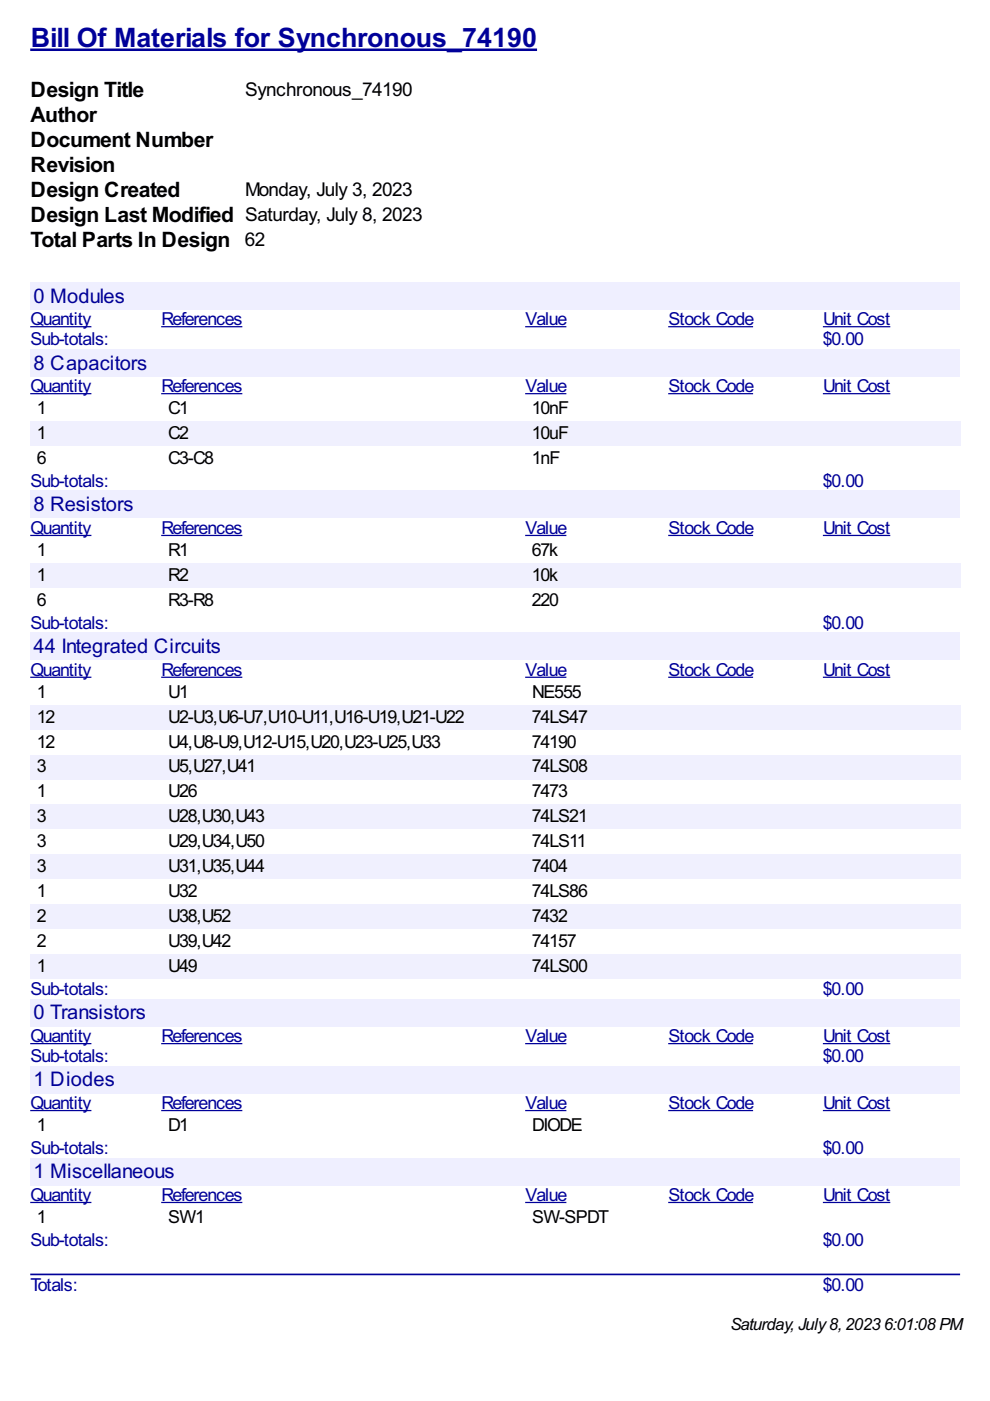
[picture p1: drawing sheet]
<svg xmlns="http://www.w3.org/2000/svg" width="210mm" height="297mm" viewBox="0 0 210 297" stroke-linecap="round" stroke-linejoin="round" font-family="sans-serif">
<defs><g id="words">
<text font-size="6.3" fill="#009" x="6.5" y="10">Bill Of Materials for Synchronous_74190</text>
<g font-size="5">
<text x="6.5" y="20.6">Design Title</text>
<text x="6.5" y="25.9">Author</text>
<text x="6.5" y="31.2">Document Number</text>
<text x="6.5" y="36.5">Revision</text>
<text x="6.5" y="41.8">Design Created</text>
<text x="6.5" y="47.1">Design Last Modified Saturday, July 8, 2023</text>
<text x="6.5" y="52.3">Total Parts In Design 62</text>
</g>
<g font-size="4.8" fill="#009">
<text x="7.1" y="64.2">0 Modules</text>
<text x="7.1" y="78.3">8 Capacitors</text>
<text x="7.1" y="108.4">8 Resistors</text>
<text x="7.1" y="138.5">44 Integrated Circuits</text>
<text x="7.1" y="216.2">0 Transistors</text>
<text x="7.1" y="230.3">1 Diodes</text>
<text x="7.1" y="249.8">1 Miscellaneous</text>
</g>
<g font-size="4.5">
<text x="52" y="20.3">Synchronous_74190</text>
<text x="52" y="41.5">Monday, July 3, 2023</text>
</g>
<g font-size="4.2" fill="#009">
<text x="6.5" y="69">Quantity</text>
<text x="34.2" y="69">References</text>
<text x="111.4" y="69">Value</text>
<text x="141.7" y="69">Stock Code</text>
<text x="174.5" y="69">Unit Cost</text>
<text x="6.5" y="73.2">Sub-totals:</text>
<text x="174.5" y="73.2">$0.00</text>
<text x="6.5" y="83.2">Quantity</text>
<text x="34.2" y="83.2">References</text>
<text x="111.4" y="83.2">Value</text>
<text x="141.7" y="83.2">Stock Code</text>
<text x="174.5" y="83.2">Unit Cost</text>
<text x="6.5" y="103.3">Sub-totals:</text>
<text x="174.5" y="103.3">$0.00</text>
<text x="6.5" y="113.3">Quantity</text>
<text x="34.2" y="113.3">References</text>
<text x="111.4" y="113.3">Value</text>
<text x="141.7" y="113.3">Stock Code</text>
<text x="174.5" y="113.3">Unit Cost</text>
<text x="6.5" y="133.4">Sub-totals:</text>
<text x="174.5" y="133.4">$0.00</text>
<text x="6.5" y="143.3">Quantity</text>
<text x="34.2" y="143.3">References</text>
<text x="111.4" y="143.3">Value</text>
<text x="141.7" y="143.3">Stock Code</text>
<text x="174.5" y="143.3">Unit Cost</text>
<text x="6.5" y="211">Sub-totals:</text>
<text x="174.5" y="211">$0.00</text>
<text x="6.5" y="221">Quantity</text>
<text x="34.2" y="221">References</text>
<text x="111.4" y="221">Value</text>
<text x="141.7" y="221">Stock Code</text>
<text x="174.5" y="221">Unit Cost</text>
<text x="6.5" y="225.2">Sub-totals:</text>
<text x="174.5" y="225.2">$0.00</text>
<text x="6.5" y="235.2">Quantity</text>
<text x="34.2" y="235.2">References</text>
<text x="111.4" y="235.2">Value</text>
<text x="141.7" y="235.2">Stock Code</text>
<text x="174.5" y="235.2">Unit Cost</text>
<text x="6.5" y="244.7">Sub-totals:</text>
<text x="174.5" y="244.7">$0.00</text>
<text x="6.5" y="254.7">Quantity</text>
<text x="34.2" y="254.7">References</text>
<text x="111.4" y="254.7">Value</text>
<text x="141.7" y="254.7">Stock Code</text>
<text x="174.5" y="254.7">Unit Cost</text>
<text x="6.5" y="264.2">Sub-totals:</text>
<text x="174.5" y="264.2">$0.00</text>
<text x="6.5" y="273.8">Totals:</text>
<text x="174.5" y="273.8">$0.00</text>
</g>
<g font-size="4.2">
<text x="7.8" y="87.8">1</text>
<text x="35.6" y="87.8">C1</text>
<text x="112.8" y="87.8">10nF</text>
<text x="7.8" y="93.1">1</text>
<text x="35.6" y="93.1">C2</text>
<text x="112.8" y="93.1">10uF</text>
<text x="7.8" y="98.4">6</text>
<text x="35.6" y="98.4">C3-C8</text>
<text x="112.8" y="98.4">1nF</text>
<text x="7.8" y="117.8">1</text>
<text x="35.6" y="117.8">R1</text>
<text x="112.8" y="117.8">67k</text>
<text x="7.8" y="123.1">1</text>
<text x="35.6" y="123.1">R2</text>
<text x="112.8" y="123.1">10k</text>
<text x="7.8" y="128.4">6</text>
<text x="35.6" y="128.4">R3-R8</text>
<text x="112.8" y="128.4">220</text>
<text x="7.8" y="147.9">1</text>
<text x="35.6" y="147.9">U1</text>
<text x="112.8" y="147.9">NE555</text>
<text x="7.8" y="153.2">12</text>
<text x="35.6" y="153.2">U2-U3,U6-U7,U10-U11,U16-U19,U21-U22</text>
<text x="112.8" y="153.2">74LS47</text>
<text x="7.8" y="158.5">12</text>
<text x="35.6" y="158.5">U4,U8-U9,U12-U15,U20,U23-U25,U33</text>
<text x="112.8" y="158.5">74190</text>
<text x="7.8" y="163.8">3</text>
<text x="35.6" y="163.8">U5,U27,U41</text>
<text x="112.8" y="163.8">74LS08</text>
<text x="7.8" y="169.1">1</text>
<text x="35.6" y="169.1">U26</text>
<text x="112.8" y="169.1">7473</text>
<text x="7.8" y="174.4">3</text>
<text x="7.8" y="179.7">3</text>
<text x="35.6" y="174.4">U28,U30,U43</text>
<text x="35.6" y="179.7">U29,U34,U50</text>
<text x="112.8" y="174.4">74LS21</text>
<text x="112.8" y="179.7">74LS11</text>
<text x="7.8" y="184.9">3</text>
<text x="35.6" y="184.9">U31,U35,U44</text>
<text x="112.8" y="184.9">7404</text>
<text x="7.8" y="190.2">1</text>
<text x="35.6" y="190.2">U32</text>
<text x="112.8" y="190.2">74LS86</text>
<text x="7.8" y="195.5">2</text>
<text x="35.6" y="195.5">U38,U52</text>
<text x="112.8" y="195.5">7432</text>
<text x="7.8" y="200.8">2</text>
<text x="35.6" y="200.8">U39,U42</text>
<text x="112.8" y="200.8">74157</text>
<text x="7.8" y="206.1">1</text>
<text x="35.6" y="206.1">U49</text>
<text x="112.8" y="206.1">74LS00</text>
<text x="7.8" y="239.8">1</text>
<text x="35.6" y="239.8">D1</text>
<text x="112.8" y="239.8">DIODE</text>
<text x="7.8" y="259.3">1</text>
<text x="35.6" y="259.3">SW1</text>
<text x="112.8" y="259.3">SW-SPDT</text>
</g>
<text font-size="4" x="154.9" y="282">Saturday,July8,20236:01:08 PM</text>
</g></defs>
<path d="M6.4 10.6h107.5" fill="none" stroke="#009" stroke-width=".53"/>
<g fill="#efefff">
<path d="M6.4 59.8h197.2v5.8h-197.2z"/>
<path d="M6.9 60h19.3v4.8h-19.3z"/>
</g>
<path d="M6.4 69.3h13M34.2 69.3h17.2M111.4 69.3h8.7M141.7 69.3h18M174.5 69.3h14.3" fill="none" stroke="#009" stroke-width=".26"/>
<g fill="#efefff">
<path d="M6.4 74h197.2v5.8h-197.2z"/>
<path d="M6.9 74.3h24.1v4.8h-24.1z"/>
</g>
<path d="M6.4 83.5h13M34.2 83.5h17.2M111.4 83.5h8.7M141.7 83.5h18M174.5 83.5h14.3" fill="none" stroke="#009" stroke-width=".26"/>
<g fill="#f0f0fe">
<path d="M6.4 89.3h27.8v5.3h-27.8z"/>
<path d="M7.7 89.4h1.8v4.2h-1.8z"/>
<path d="M34.2 89.3h77.2v5.3h-77.2z"/>
<path d="M35.5 89.4h4.2v4.2h-4.2z"/>
<path d="M111.4 89.3h30.3v5.3h-30.3z"/>
<path d="M112.8 89.4h7.6v4.2h-7.6z"/>
<path d="M141.7 89.3h32.8v5.3h-32.8z"/>
<path d="M174.5 89.3h29.1v5.3h-29.1z"/>
</g>
<g fill="#efefff">
<path d="M6.4 104.1h197.2v5.7h-197.2z"/>
<path d="M6.9 104.2h21.2v4.8h-21.2z"/>
</g>
<path d="M6.4 113.5h13M34.2 113.5h17.2M111.4 113.5h8.7M141.7 113.5h18M174.5 113.5h14.3" fill="none" stroke="#009" stroke-width=".26"/>
<g fill="#f0f0fe">
<path d="M6.4 119.3h27.8v5.3h-27.8z"/>
<path d="M7.7 119.6h1.8v4.2h-1.8z"/>
<path d="M34.2 119.3h77.2v5.3h-77.2z"/>
<path d="M35.5 119.6h4.2v4.2h-4.2z"/>
<path d="M111.4 119.3h30.3v5.3h-30.3z"/>
<path d="M112.8 119.6h5.5v4.2h-5.5z"/>
<path d="M141.7 119.3h32.8v5.3h-32.8z"/>
<path d="M174.5 119.3h29.1v5.3h-29.1z"/>
</g>
<g fill="#efefff">
<path d="M6.4 134.2h197.2v5.7h-197.2z"/>
<path d="M6.9 134.4h39.7v4.7h-39.7z"/>
</g>
<path d="M6.4 143.6h13M34.2 143.6h17.2M111.4 143.6h8.7M141.7 143.6h18M174.5 143.6h14.3" fill="none" stroke="#009" stroke-width=".26"/>
<g fill="#f0f0fe">
<path d="M6.4 149.4h27.8v5.3h-27.8z"/>
<path d="M7.7 149.7h3.7v4.2h-3.7z"/>
<path d="M34.2 149.4h77.2v5.3h-77.2z"/>
<path d="M35.5 149.7h62.7v4.2h-62.7z"/>
<path d="M111.4 149.4h30.3v5.3h-30.3z"/>
<path d="M112.8 149.7h11.6v4.2h-11.6z"/>
<path d="M141.7 149.4h32.8v5.3h-32.8z"/>
<path d="M174.5 149.4h29.1v5.3h-29.1z"/>
<path d="M6.4 160h27.8v5.3h-27.8z"/>
<path d="M7.7 160.3h1.8v4.2h-1.8z"/>
<path d="M34.2 160h77.2v5.3h-77.2z"/>
<path d="M35.5 160.3h18.5v4.2h-18.5z"/>
<path d="M111.4 160h30.3v5.3h-30.3z"/>
<path d="M112.8 160.3h11.6v4.2h-11.6z"/>
<path d="M141.7 160h32.8v5.3h-32.8z"/>
<path d="M174.5 160h29.1v5.3h-29.1z"/>
<path d="M6.4 170.6h27.8v5.3h-27.8z"/>
<path d="M7.7 170.9h1.8v4.2h-1.8z"/>
<path d="M34.2 170.6h77.2v5.3h-77.2z"/>
<path d="M35.5 170.9h20.3v4.2h-20.3z"/>
<path d="M111.4 170.6h30.3v5.3h-30.3z"/>
<path d="M112.8 170.9h11.6v4.2h-11.6z"/>
<path d="M141.7 170.6h32.8v5.3h-32.8z"/>
<path d="M174.5 170.6h29.1v5.3h-29.1z"/>
<path d="M6.4 181.2h27.8v5.2h-27.8z"/>
<path d="M7.7 181.4h1.8v4.3h-1.8z"/>
<path d="M34.2 181.2h77.2v5.2h-77.2z"/>
<path d="M35.5 181.4h20.3v4.3h-20.3z"/>
<path d="M111.4 181.2h30.3v5.2h-30.3z"/>
<path d="M112.8 181.4h7.4v4.3h-7.4z"/>
<path d="M141.7 181.2h32.8v5.2h-32.8z"/>
<path d="M174.5 181.2h29.1v5.2h-29.1z"/>
<path d="M6.4 191.7h27.8v5.3h-27.8z"/>
<path d="M7.7 192h1.8v4.3h-1.8z"/>
<path d="M34.2 191.7h77.2v5.3h-77.2z"/>
<path d="M35.5 192h13.2v4.3h-13.2z"/>
<path d="M111.4 191.7h30.3v5.3h-30.3z"/>
<path d="M112.8 192h7.4v4.3h-7.4z"/>
<path d="M141.7 191.7h32.8v5.3h-32.8z"/>
<path d="M174.5 191.7h29.1v5.3h-29.1z"/>
<path d="M6.4 202.3h27.8v5.3h-27.8z"/>
<path d="M7.7 202.6h1.8v4.2h-1.8z"/>
<path d="M34.2 202.3h77.2v5.3h-77.2z"/>
<path d="M35.5 202.6h6.1v4.2h-6.1z"/>
<path d="M111.4 202.3h30.3v5.3h-30.3z"/>
<path d="M112.8 202.6h11.6v4.2h-11.6z"/>
<path d="M141.7 202.3h32.8v5.3h-32.8z"/>
<path d="M174.5 202.3h29.1v5.3h-29.1z"/>
</g>
<g fill="#efefff">
<path d="M6.4 211.8h197.2v5.8h-197.2z"/>
<path d="M6.9 212.1h23.8v4.8h-23.8z"/>
</g>
<path d="M6.4 221.3h13M34.2 221.3h17.2M111.4 221.3h8.7M141.7 221.3h18M174.5 221.3h14.3" fill="none" stroke="#009" stroke-width=".26"/>
<g fill="#efefff">
<path d="M6.4 226h197.2v5.8h-197.2z"/>
<path d="M6.9 226.1h17.2v4.8h-17.2z"/>
</g>
<path d="M6.4 235.5h13M34.2 235.5h17.2M111.4 235.5h8.7M141.7 235.5h18M174.5 235.5h14.3" fill="none" stroke="#009" stroke-width=".26"/>
<g fill="#efefff">
<path d="M6.4 245.5h197.2v5.7h-197.2z"/>
<path d="M6.9 245.7h29.9v4.8h-29.9z"/>
</g>
<path d="M6.4 254.9h13M34.2 254.9h17.2M111.4 254.9h8.7M141.7 254.9h18M174.5 254.9h14.3" fill="none" stroke="#009" stroke-width=".26"/>
<path d="M6.6 270.2h196.8" fill="none" stroke="#009" stroke-width=".35"/>
<use href="#words"/>
</svg>
